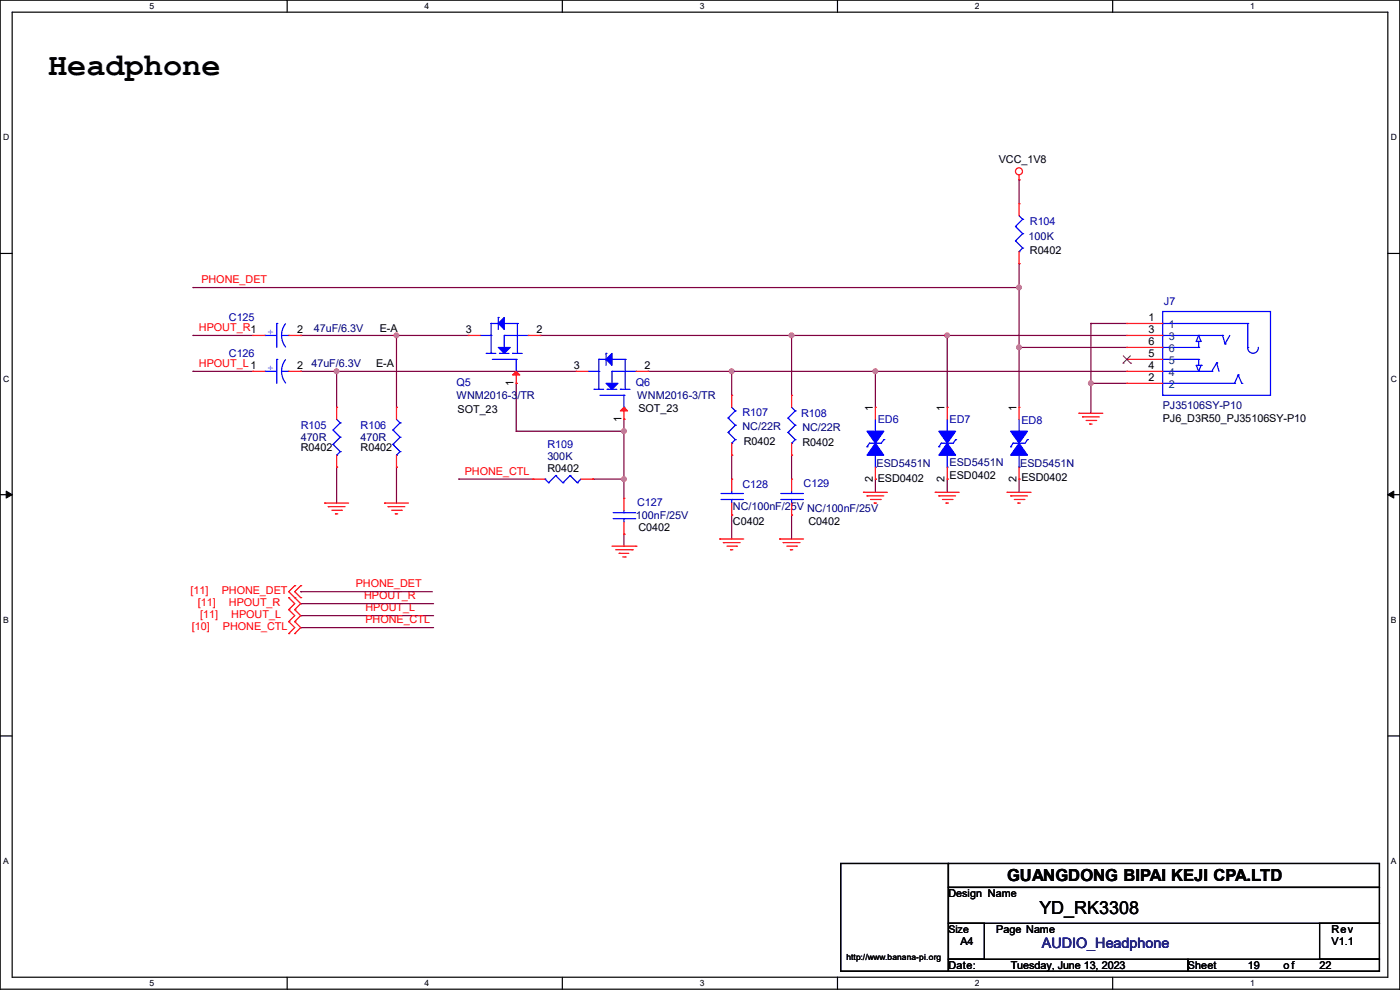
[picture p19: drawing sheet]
<svg xmlns="http://www.w3.org/2000/svg" width="297mm" height="210mm" viewBox="0 0 297 210" stroke-linecap="round" stroke-linejoin="round" font-family="sans-serif">
<defs><g id="words">
<text font-size="6.8" x="10.2" y="15.8">Headphone</text>
<text font-size="3.8" x="220.5" y="193.9">YD_RK3308</text>
<text font-size="3.5" x="213.7" y="186.9">GUANGDONG BIPAI KEJI CPA.LTD</text>
<text font-size="3" fill="#000080" x="221" y="201.2">AUDIO_Headphone</text>
<g font-size="2.3">
<text x="211.9" y="34.6">VCC_1V8</text>
<text x="218.5" y="53.9">R0402</text>
<text x="63" y="70.6">2</text>
<text x="80.6" y="70.4">E-A</text>
<text x="98.8" y="70.6">3</text>
<text x="113.8" y="70.6">2</text>
<text x="243.6" y="68.1">1</text>
<text x="243.6" y="70.6">3</text>
<text x="79.8" y="77.8">E-A</text>
<text x="243.6" y="73.2">6</text>
<text x="243.6" y="75.7">5</text>
<text x="63" y="78.2">2</text>
<text x="109" y="81.8" transform="rotate(-90 109 81.8)">1</text>
<text x="121.7" y="78.2">3</text>
<text x="136.7" y="78.2">2</text>
<text x="243.6" y="80.8">2</text>
<text x="243.6" y="78.2">4</text>
<text x="97.1" y="87.7">SOT_23</text>
<text x="131.8" y="89.5" transform="rotate(-90 131.8 89.5)">1</text>
<text x="135.4" y="87.5">SOT_23</text>
<text x="185.2" y="87.2" transform="rotate(-90 185.2 87.2)">1</text>
<text x="200.4" y="87.2" transform="rotate(-90 200.4 87.2)">1</text>
<text x="215.6" y="87.2" transform="rotate(-90 215.6 87.2)">1</text>
<text x="246.7" y="89.5">PJ6_D3R50_PJ35106SY-P10</text>
<text x="63.8" y="95.6">R0402</text>
<text x="76.5" y="95.6">R0402</text>
<text x="157.8" y="94.3">R0402</text>
<text x="170.2" y="94.6">R0402</text>
<text x="116.1" y="100.2">R0402</text>
<text x="201.5" y="101.7">ESD0402</text>
<text x="216.7" y="101.9">ESD0402</text>
<text x="185.2" y="102.2" transform="rotate(-90 185.2 102.2)">2</text>
<text x="186.2" y="102.2">ESD0402</text>
<text x="200.4" y="102.2" transform="rotate(-90 200.4 102.2)">2</text>
<text x="215.6" y="102.2" transform="rotate(-90 215.6 102.2)">2</text>
<text x="135.4" y="112.6">C0402</text>
<text x="155.5" y="111.3">C0402</text>
<text x="171.5" y="111.3">C0402</text>
<text x="201.2" y="190.3">Design Name</text>
<text x="211.4" y="198">Page Name</text>
<text x="282.5" y="198">Rev</text>
<text x="203.8" y="200.5">A4</text>
<text x="282.5" y="200.5">V1.1</text>
<text x="201.2" y="205.6">Date:</text>
<text x="214.4" y="205.6">Tuesday, June 13, 2023</text>
<text x="252" y="205.6">Sheet</text>
<text x="264.7" y="205.6">19</text>
<text x="272.3" y="205.6">of</text>
<text x="280" y="205.6">22</text>
</g>
<g font-size="2.3" fill="#0000a0">
<text x="218.5" y="47.8">R104</text>
<text x="246.9" y="64.6">J7</text>
<text x="48.6" y="68.2">C125</text>
<text x="48.6" y="75.8">C126</text>
<text x="96.8" y="81.9">Q5</text>
<text x="134.9" y="81.9">Q6</text>
<text x="157.5" y="88.2">R107</text>
<text x="170" y="88.5">R108</text>
<text x="186.2" y="89.7">ED6</text>
<text x="201.5" y="89.7">ED7</text>
<text x="63.8" y="91">R105</text>
<text x="76.5" y="91">R106</text>
<text x="116.1" y="95.1">R109</text>
<text x="216.7" y="90">ED8</text>
<text x="135.2" y="107.3">C127</text>
<text x="157.5" y="103.5">C128</text>
<text x="170.5" y="103.2">C129</text>
</g>
<g font-size="2.3" fill="#000080">
<text x="218.2" y="50.9">100K</text>
<text x="66.6" y="70.4">47uF/6.3V</text>
<text x="66.1" y="77.8">47uF/6.3V</text>
<text x="96.8" y="84.7">WNM2016-3/TR</text>
<text x="135.2" y="84.7">WNM2016-3/TR</text>
<text x="246.7" y="86.7">PJ35106SY-P10</text>
<text x="63.8" y="93.6">470R</text>
<text x="76.5" y="93.6">470R</text>
<text x="157.5" y="91.3">NC/22R</text>
<text x="170.2" y="91.5">NC/22R</text>
<text x="116.1" y="97.6">300K</text>
<text x="186" y="99.1">ESD5451N</text>
<text x="201.5" y="98.9">ESD5451N</text>
<text x="216.5" y="99.1">ESD5451N</text>
<text x="134.9" y="110.1">100nF/25V</text>
<text x="155.5" y="108.3">NC/100nF/25V NC/100nF/25V</text>
</g>
<g font-size="2.3" fill="#f00">
<text x="42.7" y="60.1">PHONE_DET</text>
<text x="42.2" y="70.2">HPOUT_R1</text>
<text x="42.2" y="77.9">HPOUT_L1</text>
<text x="98.6" y="100.7">PHONE_CTL</text>
<text x="75.5" y="124.6">PHONE_DET</text>
<text x="40.4" y="126.1">[11]</text>
<text x="42" y="128.6">[11]</text>
<text x="42.5" y="131.1">[11]</text>
<text x="47" y="126.1">PHONE_DET</text>
<text x="48.6" y="128.6">HPOUT_R</text>
<text x="49.1" y="131.1">HPOUT_L</text>
<text x="77.3" y="127.1">HPOUT_R</text>
<text x="77.5" y="129.7">HPOUT_L</text>
<text x="40.7" y="133.7">[10]</text>
<text x="47.3" y="133.7">PHONE_CTL</text>
<text x="77.5" y="132.2">PHONE_CTL</text>
</g>
<g font-size="2.3" fill="#004080">
<text x="247.9" y="69.7">1</text>
<text x="247.9" y="72.2">3</text>
<text x="247.9" y="74.8">6</text>
<text x="247.9" y="77.3">5</text>
<text x="247.9" y="82.4">2</text>
<text x="247.9" y="79.8">4</text>
</g>
<text font-size="2.2" x="201.2" y="197.9">Size</text>
<g font-size="2.1" fill="#00f">
<text x="58" y="71.2" transform="rotate(-90 58 71.2)">+</text>
<text x="58" y="78.8" transform="rotate(-90 58 78.8)">+</text>
</g>
<g font-size="1.8">
<text x="31.7" y="1.9">5</text>
<text x="90.1" y="1.9">4</text>
<text x="148.5" y="1.9">3</text>
<text x="206.8" y="1.9">2</text>
<text x="265.2" y="1.9">1</text>
<text x=".7" y="29.8">D</text>
<text x="295.1" y="29.8">D</text>
<text x=".7" y="80.9">C</text>
<text x="295.1" y="80.9">C</text>
<text x=".7" y="132.1">B</text>
<text x="295.1" y="132.1">B</text>
<text x=".7" y="183.3">A</text>
<text x="295.1" y="183.3">A</text>
<text x="179.6" y="203.6">http://www.banana-pi.org</text>
<text x="31.7" y="209.2">5</text>
<text x="90.1" y="209.2">4</text>
<text x="148.5" y="209.2">3</text>
<text x="206.8" y="209.2">2</text>
<text x="265.2" y="209.2">1</text>
</g>
</g></defs>
<path d="M0 0h297v209.8h-297zM2.6 2.6h291.8v204.7h-291.8z" fill="none" stroke="#000" stroke-width=".25"/>
<g fill="#fff">
<path d="M31.7 .3h1v2h-1z"/>
<path d="M31.7 207.6h1v1.9h-1z"/>
</g>
<path d="M60.9 0v2.6M60.9 207.3v2.5" fill="none" stroke="#000" stroke-width=".25"/>
<g fill="#fff">
<path d="M90.1 .3h1v2h-1z"/>
<path d="M90.1 207.6h1v1.9h-1z"/>
</g>
<path d="M119.3 0v2.6M119.3 207.3v2.5" fill="none" stroke="#000" stroke-width=".25"/>
<g fill="#fff">
<path d="M148.5 .3h.9v2h-.9z"/>
<path d="M148.5 207.6h.9v1.9h-.9z"/>
</g>
<path d="M177.7 0v2.6M177.7 207.3v2.5" fill="none" stroke="#000" stroke-width=".25"/>
<g fill="#fff">
<path d="M206.8 .3h1v2h-1z"/>
<path d="M206.8 207.6h1v1.9h-1z"/>
</g>
<path d="M236.1 0v2.6M236.1 207.3v2.5" fill="none" stroke="#000" stroke-width=".25"/>
<g fill="#fff">
<path d="M265.2 .3h1v2h-1z"/>
<path d="M265.2 207.6h1v1.9h-1z"/>
<path d="M.7 28.2h1.2v1.9h-1.2z"/>
<path d="M295.1 28.2h1.2v1.9h-1.2z"/>
<path d="M.7 79.3h1.2v2h-1.2z"/>
<path d="M295.1 79.3h1.2v2h-1.2z"/>
</g>
<path d="M0 53.8h2.6M294.4 53.8h2.6" fill="none" stroke="#000" stroke-width=".25"/>
<g fill="#fff">
<path d="M.7 130.5h1.2v2h-1.2z"/>
<path d="M295.1 130.5h1.1v2h-1.1z"/>
</g>
<path d="M0 104.9h2.6M294.4 104.9h2.6" fill="none" stroke="#000" stroke-width=".25"/>
<path d="M1.3 104.2l1.3 .7-1.3 .8zM294.4 104.9l1.3-.7v1.5z" fill="#000" stroke="#000" stroke-width=".21"/>
<g fill="#fff">
<path d="M.7 181.7h1.2v2h-1.2z"/>
<path d="M295.1 181.7h1.1v2h-1.1z"/>
</g>
<path d="M0 156.1h2.6M294.4 156.1h2.6M178.4 183.2h22.8v22.8h-22.8zM201.2 183.2h91.5v5.1h-91.5zM201.2 188.3h91.5v7.6h-91.5zM201.2 195.9h7.6v7.6h-7.6zM280 195.9h12.7v7.6h-12.7zM201.2 203.5h50.8v2.5h-50.8zM252 203.5h40.7v2.5h-40.7z" fill="none" stroke="#000" stroke-width=".25"/>
<g fill="none" stroke="#800040" stroke-width=".25">
<path d="M216.2 38.1h.1M216.2 38.1v5.1M216.2 55.9h.1M216.2 55.9v30.5M40.9 78.8h.1M40.9 71.2h.1M40.9 61h.1M40.9 71.2h12.7M40.9 78.8h12.7M40.9 61h175.3M63.8 71.2h.1M63.8 78.8h.1"/>
<path d="M63.8 71.2h35.6M63.8 78.8h58.4M71.4 78.8h.1M71.4 78.8v7.6M84.1 71.2h.1M84.1 71.2v15.2M114.6 71.2h.1M114.6 71.2h124.5M137.5 78.8h.1M137.5 78.8h101.6M155.2 78.8h.1M155.2 78.8v5.1"/>
<path d="M167.9 71.2h.1M167.9 71.2v12.7M185.7 78.8h.1M185.7 78.8v7.6M201 71.2h.1M201 71.2v15.2M216.2 61h.1M216.2 73.7h.1M216.2 73.7h22.9M231.4 68.6h.1M231.4 68.6v19.1M231.4 68.6h7.7"/>
<path d="M71.4 99.1h.1M71.4 99.1v7.6M84.1 99.1h.1M84.1 99.1v7.6M109.5 81.3h.1M109.5 91.5h.1M109.5 81.3v10.2M109.5 91.5h22.9M132.4 88.9h.1M132.4 91.5h.1M132.4 88.9v16.8M155.2 96.6h.1"/>
<path d="M155.2 96.6v5M167.9 96.6h.1M167.9 96.6v5M231.4 81.3h.1M231.4 81.3h7.7M97.3 101.6h.1M97.3 101.6h15.8M125.8 101.6h.1M125.8 101.6h6.6M132.4 101.6h.1M132.4 113.3h.1M132.4 113.3v2.6"/>
<path d="M155.2 109.3h.1M155.2 109.3v5M167.9 109.3h.1M167.9 109.3v5M185.7 101.6h.1M185.7 101.6v2.8M201 101.6h.1M201 101.6v2.8M216.2 101.6h.1M216.2 101.6v2.8M63.8 130.6h.1M63.8 128.1h.1"/>
<path d="M63.8 125.5h.1M63.8 133.1h.1M63.8 130.6h28.2M63.8 128.1h28.2M63.8 125.5h27.9M63.8 133.1h28.2"/>
</g>
<g fill="#f0f" stroke="#f0f" stroke-width=".25">
<circle cx="200.9" cy="71.1" r=".49"/>
<circle cx="231.4" cy="81.3" r=".49"/>
<circle cx="216.2" cy="73.7" r=".49"/>
<circle cx="185.7" cy="78.8" r=".49"/>
<circle cx="167.9" cy="71.1" r=".49"/>
<circle cx="155.2" cy="78.8" r=".49"/>
<circle cx="132.4" cy="101.6" r=".49"/>
<circle cx="132.4" cy="91.5" r=".49"/>
<circle cx="71.4" cy="78.8" r=".49"/>
<circle cx="84.1" cy="71.1" r=".49"/>
<circle cx="216.2" cy="61" r=".49"/>
</g>
<g fill="none" stroke="#f00" stroke-width=".25">
<path d="M216.2 38.1h.1M216.2 37.1v1M216.2 43.2h.1M216.2 55.9h.1M216.2 43.2v2.6M216.2 53.4v2.5M53.6 78.8h.1M53.6 71.2h.1M53.6 71.2h2.6M53.6 78.8h2.6M61.3 71.2h2.5M61.3 78.8h2.5"/>
<path d="M63.8 78.8h.1M63.8 71.2h.1M99.4 71.2h.1M99.4 71.2h2.5M109.5 78.8v2.5M112.1 71.2h2.5M114.6 71.2h.1M122.2 78.8h.1M122.2 78.8h2.6M134.9 78.8h2.6M137.5 78.8h.1M239.1 68.6h.1"/>
<path d="M239.1 78.8h.1M239.1 71.2h.1M239.1 73.7h.1M239.1 76.2h.1M239.1 71.2h7.6M239.1 78.8h7.6M239.1 68.6h7.6M239.1 73.7h7.6M239.1 76.2h7.6M71.4 86.4h.1M71.4 99.1h.1M71.4 86.4v2.5"/>
<path d="M71.4 96.6v2.5M84.1 86.4h.1M84.1 99.1h.1M84.1 86.4v2.5M84.1 96.6v2.5M109.5 81.3h.1M132.4 88.9h.1M132.4 86.4v2.5M155.2 83.9h.1M155.2 96.6h.1M155.2 83.9v2.5M155.2 94v2.6"/>
<path d="M167.9 83.9h.1M167.9 96.6h.1M167.9 83.9v2.5M167.9 94v2.6M185.7 86.4h.1M185.7 86.4v2.5M185.7 99.1v2.5M201 86.4h.1M201 86.4v2.5M201 99.1v2.5M216.2 86.4h.1M216.2 86.4v2.5"/>
<path d="M216.2 99.1v2.5M228.9 87.7h.1M228.9 87.7h5.1M229.7 88.4h.1M229.7 88.4h3.5M230.4 89.2h2.1M231.2 90h.1M231.2 90h.5M232.5 89.2h.1M239.1 81.3h.1M239.1 81.3h7.6M68.9 106.7h.1"/>
<path d="M68.9 106.7h5.1M69.6 107.5h.1M69.6 107.5h3.6M70.4 108.2h2M71.2 109h.1M71.2 109h.5M72.4 108.2h.1M81.6 106.7h.1M81.6 106.7h5.1M82.3 107.5h.1M82.3 107.5h3.6M83.1 108.2h2"/>
<path d="M83.9 109h.1M83.9 109h.5M85.1 108.2h.1M113.1 101.6h.1M113.1 101.6h2.5M123.2 101.6h2.6M125.8 101.6h.1M129.8 115.9h5.1M130.6 116.6h3.6M131.4 117.4h.1M131.4 117.4h2M132.1 118.2h.5"/>
<path d="M132.4 105.7h.1M132.4 113.3h.1M132.4 105.7v2.5M132.4 110.8v2.5M132.6 118.2h.1M134.2 116.6h.1M134.9 115.9h.1M152.7 114.3h.1M152.7 114.3h5.1M153.5 115.1h.1M153.5 115.1h3.5M154.2 115.9h2.1"/>
<path d="M155 116.6h.1M155 116.6h.5M155.2 101.6h.1M155.2 109.3h.1M155.2 101.6v2.6M155.2 106.7v2.6M156.3 115.9h.1M165.4 114.3h.1M165.4 114.3h5.1M166.2 115.1h.1M166.2 115.1h3.5M166.9 115.9h2.1"/>
<path d="M167.7 116.6h.1M167.7 116.6h.5M167.9 101.6h.1M167.9 109.3h.1M167.9 101.6v2.6M167.9 106.7v2.6M169 115.9h.1M183.2 104.4h.1M183.2 104.4h5.1M183.9 105.2h.1M183.9 105.2h3.6M184.7 106h2"/>
<path d="M185.5 106.7h.1M185.5 106.7h.5M185.7 101.6h.1M186.7 106h.1M198.4 104.4h.1M198.4 104.4h5.1M199.2 105.2h.1M199.2 105.2h3.5M199.9 106h2.1M200.7 106.7h.1M200.7 106.7h.5M201 101.6h.1"/>
<path d="M202 106h.1M213.7 104.4h.1M213.7 104.4h5M214.4 105.2h.1M214.4 105.2h3.6M215.2 106h2M215.9 106.7h.1M215.9 106.7h.6M216.2 101.6h.1M217.2 106h.1M61.3 126.8h.1M61.3 129.3h.1"/>
<path d="M61.3 131.9h.1M61.3 134.4h.1M61.3 126.8l1.2 1.3-1.2 1.2M61.3 129.3l1.2 1.3-1.2 1.3M61.3 131.9l1.2 1.2-1.2 1.3M62.5 126.8h.1M62.5 124.2h.1M62.5 129.3h.1M62.5 131.9h.1M62.5 134.4h.1M62.5 124.2l-1.2 1.3 2.5 2.6-1.3 1.2M62.5 129.3l1.3 1.3-1.3 1.3"/>
<path d="M62.5 131.9l1.3 1.2-1.3 1.3M63.8 126.8h.1M63.8 124.2h.1M63.8 124.2l-1.3 1.3 1.3 1.3"/>
<circle cx="216.2" cy="36.3" r=".74"/>
</g>
<g fill="none" stroke="#00f" stroke-width=".25">
<path d="M215.4 48h.1M215.4 51.1h.1M215.4 48l1.6 1.6M215.4 51.1l1.6 1.5M216.2 53.4h.1M216.2 45.8l.8 .7M217 46.5h.1M217 49.6h.1M217 52.6h.1M217 46.5l-1.6 1.5M217 49.6l-1.6 1.5M217 52.6l-.8 .8"/>
<path d="M56.2 78.8h.1M56.2 71.2h.1M56.2 71.2h2.5M56.2 78.8h2.5M58.7 76.2h.1M58.7 68.6h.1M58.7 68.6v5.1M58.7 76.2v5.1M59.7 78.8l.4 1.5 .5 .9M59.7 71.2l.4 1.5 .5 .9M59.7 71.2h1.6M59.7 78.8h1.6"/>
<path d="M60.6 76.3l-.7 1.4-.2 1.1M60.6 68.7l-.7 1.4-.2 1.1M61.3 78.8h.1M61.3 71.2h.1M101.9 71.2h2.3M103.2 75h.1M103.2 75h2M104.2 68.6h.1M104.2 75h.1M104.2 71.2h.1M104.2 68.6h1.5M104.2 68.6v6.4"/>
<path d="M104.4 76.2h5.1M105.7 67.4h.1M105.7 67.4v2.5M106 75h.1M106 75h2M107 68.6h.1M107 71.2h.1M107 68.6h2.8M107 71.2h5.1M107 71.2v2.5M108.8 75h.1M108.8 75h2"/>
<path d="M109.5 76.2h.1M109.5 78.8h.1M109.5 76.2v2.6M109.8 68.6h.1M109.8 68.6v6.4M112.1 71.2h.1M124.8 78.8h2.2M127 76.2h.1M127 78.8h.1M127 76.2h1.6M127 76.2v6.4M128.6 75h.1"/>
<path d="M128.6 75v2.5M129.8 76.2h.1M129.8 78.8h.1M129.8 76.2h2.8M129.8 78.8h5.1M129.8 78.8v2.5M132.6 76.2h.1M132.6 76.2v6.4M134.9 78.8h.1M246.7 66.1h22.8v17.8h-22.8zM246.7 76.2h7.6M246.7 68.6h18"/>
<path d="M246.7 71.2h12.7M246.7 78.8h10.4M246.7 73.7h7.6M253.8 72.4h.1M254 72.4h.1M254.3 73.7h.1M254.3 72.4h.1M254.3 71.2h.1M254.3 76.2h.1M254.3 78.8h.1M254.3 77.5h.1M254.3 72.4v1.3"/>
<path d="M254.3 76.2v1.3M254.3 71.2l.5 1.2h-1M254.3 71.2l-.5 1.2M254.8 77.5h.1M254.8 77.5l-.5 1.3M254.8 77.5h-1l.5 1.3M257.1 78.8h.1M258.1 77h.1M258.1 77l.5 1.8M258.1 77l-1 1.8M259.4 71.2h.1M259.4 71.2l.5 1.7"/>
<path d="M259.9 72.9h.1M260.9 71.2l-1 1.7M262.7 79.5h.1M262.7 79.5l.7 1.8M262.7 79.5l-.8 1.8M264.7 68.6h.1M264.7 73.7h.1M264.7 68.6v5.1M264.7 73.7a1.12 1.12 0 0 0 1.1 1.2 1.12 1.12 0 0 0 1.1-1.2M70.7 91.2h.1M70.7 94.3h.1M70.7 91.2l1.5 1.6"/>
<path d="M70.7 94.3l1.5 1.5M71.4 96.6h.1M71.4 88.9l.8 .8M72.2 89.7h.1M72.2 92.8h.1M72.2 95.8h.1M72.2 89.7l-1.5 1.5M72.2 92.8l-1.5 1.5M72.2 95.8l-.8 .8M83.4 91.2h.1M83.4 94.3h.1M83.4 91.2l1.5 1.6"/>
<path d="M83.4 94.3l1.5 1.5M84.1 96.6h.1M84.1 88.9l.8 .8M84.9 89.7h.1M84.9 92.8h.1M84.9 95.8h.1M84.9 89.7l-1.5 1.5M84.9 92.8l-1.5 1.5M84.9 95.8l-.8 .8M126 82.6h.1M126 82.6h2.1M127 82.6h.1"/>
<path d="M127.3 83.9h5.1M128.8 82.6h.1M128.8 82.6h2.1M131.6 82.6h.1M131.6 82.6h2M132.4 83.9h.1M132.4 86.4h.1M132.4 83.9v2.5M154.5 88.7h.1M154.5 91.7h.1M154.5 88.7l1.5 1.5M154.5 91.7l1.5 1.6"/>
<path d="M155.2 94h.1M155.2 86.4l.8 .8M156 87.2h.1M156 90.2h.1M156 93.3h.1M156 87.2l-1.5 1.5M156 90.2l-1.5 1.5M156 93.3l-.8 .7M167.2 88.7h.1M167.2 91.7h.1M167.2 88.7l1.5 1.5M167.2 91.7l1.5 1.6"/>
<path d="M167.9 94h.1M167.9 86.4l.8 .8M168.7 87.2h.1M168.7 90.2h.1M168.7 93.3h.1M168.7 87.2l-1.5 1.5M168.7 90.2l-1.5 1.5M168.7 93.3l-.8 .7M183.9 94.8h.1M184.4 94h.1M184.4 94l-.5 .8M185.7 91.5h.1"/>
<path d="M185.7 99.1h.1M185.7 88.9v2.6M185.7 96.6v2.5M187.5 93.3h.1M187.5 93.3l-.5 .7h-2.6M199.2 94.8h.1M199.7 94h.1M199.7 94l-.5 .8M201 91.5h.1M201 99.1h.1M201 88.9v2.6M201 96.6v2.5"/>
<path d="M202.7 93.3h.1M202.7 93.3l-.5 .7h-2.5M214.4 94.8h.1M214.9 94h.1M214.9 94l-.5 .8M216.2 91.5h.1M216.2 99.1h.1M216.2 88.9v2.6M216.2 96.6v2.5M218 93.3h.1M218 93.3l-.5 .7h-2.6M246.7 81.3h15.2"/>
<path d="M261.9 81.3h.1M263.4 81.3h.1M115.6 101.6h.1M115.6 101.6l.8 .8M116.4 102.4h.1M117.9 100.9h.1M117.9 100.9l1.5 1.5M117.9 100.9l-1.5 1.5M119.4 102.4h.1M120.9 100.9h.1M120.9 100.9l1.6 1.5M120.9 100.9l-1.5 1.5"/>
<path d="M122.5 102.4h.1M123.2 101.6l-.7 .8M130.1 110h4.6M130.1 108.8h4.6M132.4 108.8h.1M132.4 110h.1M132.4 108.2v.6M132.4 110v.8M134.7 110h.1M134.7 108.8h.1M153 106h4.5M153 104.7h4.5"/>
<path d="M155.2 104.7h.1M155.2 106h.1M155.2 104.2v.5M155.2 106v.7M157.5 106h.1M157.5 104.7h.1M165.7 106h4.5M165.7 104.7h4.5M167.9 104.7h.1M167.9 106h.1M167.9 104.2v.5M167.9 106v.7"/>
<path d="M170.2 106h.1M170.2 104.7h.1"/>
</g>
<g fill="#00f" stroke="#00f" stroke-width=".25">
<path d="M105.7 73.7h2.5l-1.2 1.3z"/>
<path d="M105.7 68.6l1.3-1.2v2.5z"/>
<path d="M128.6 81.3h2.5l-1.3 1.3z"/>
<path d="M129.8 75v2.5l-1.2-1.3z"/>
<path d="M199.2 91.5h3.5l-1.7 2.5z" fill-rule="evenodd"/>
<path d="M201 94l1.7 2.6h-3.5z" fill-rule="evenodd"/>
<path d="M183.9 91.5h3.6l-1.8 2.5z" fill-rule="evenodd"/>
<path d="M185.7 94l1.8 2.6h-3.6z" fill-rule="evenodd"/>
<path d="M214.4 91.5h3.6l-1.8 2.5z" fill-rule="evenodd"/>
<path d="M216.2 94l1.8 2.6h-3.6z" fill-rule="evenodd"/>
</g>
<g fill="#f00" stroke="#f00" stroke-width=".25">
<path d="M108.8 79.5l.7-.7 .8 .7z"/>
<path d="M132.4 86.4l.7 .8h-1.5z"/>
</g>
<path d="M238.3 77h.1M238.3 75.5l1.6 1.5M239.8 75.5l-1.5 1.5M239.9 77h.1" fill="none" stroke="#804000" stroke-width=".21"/>
<use href="#words"/>
</svg>
